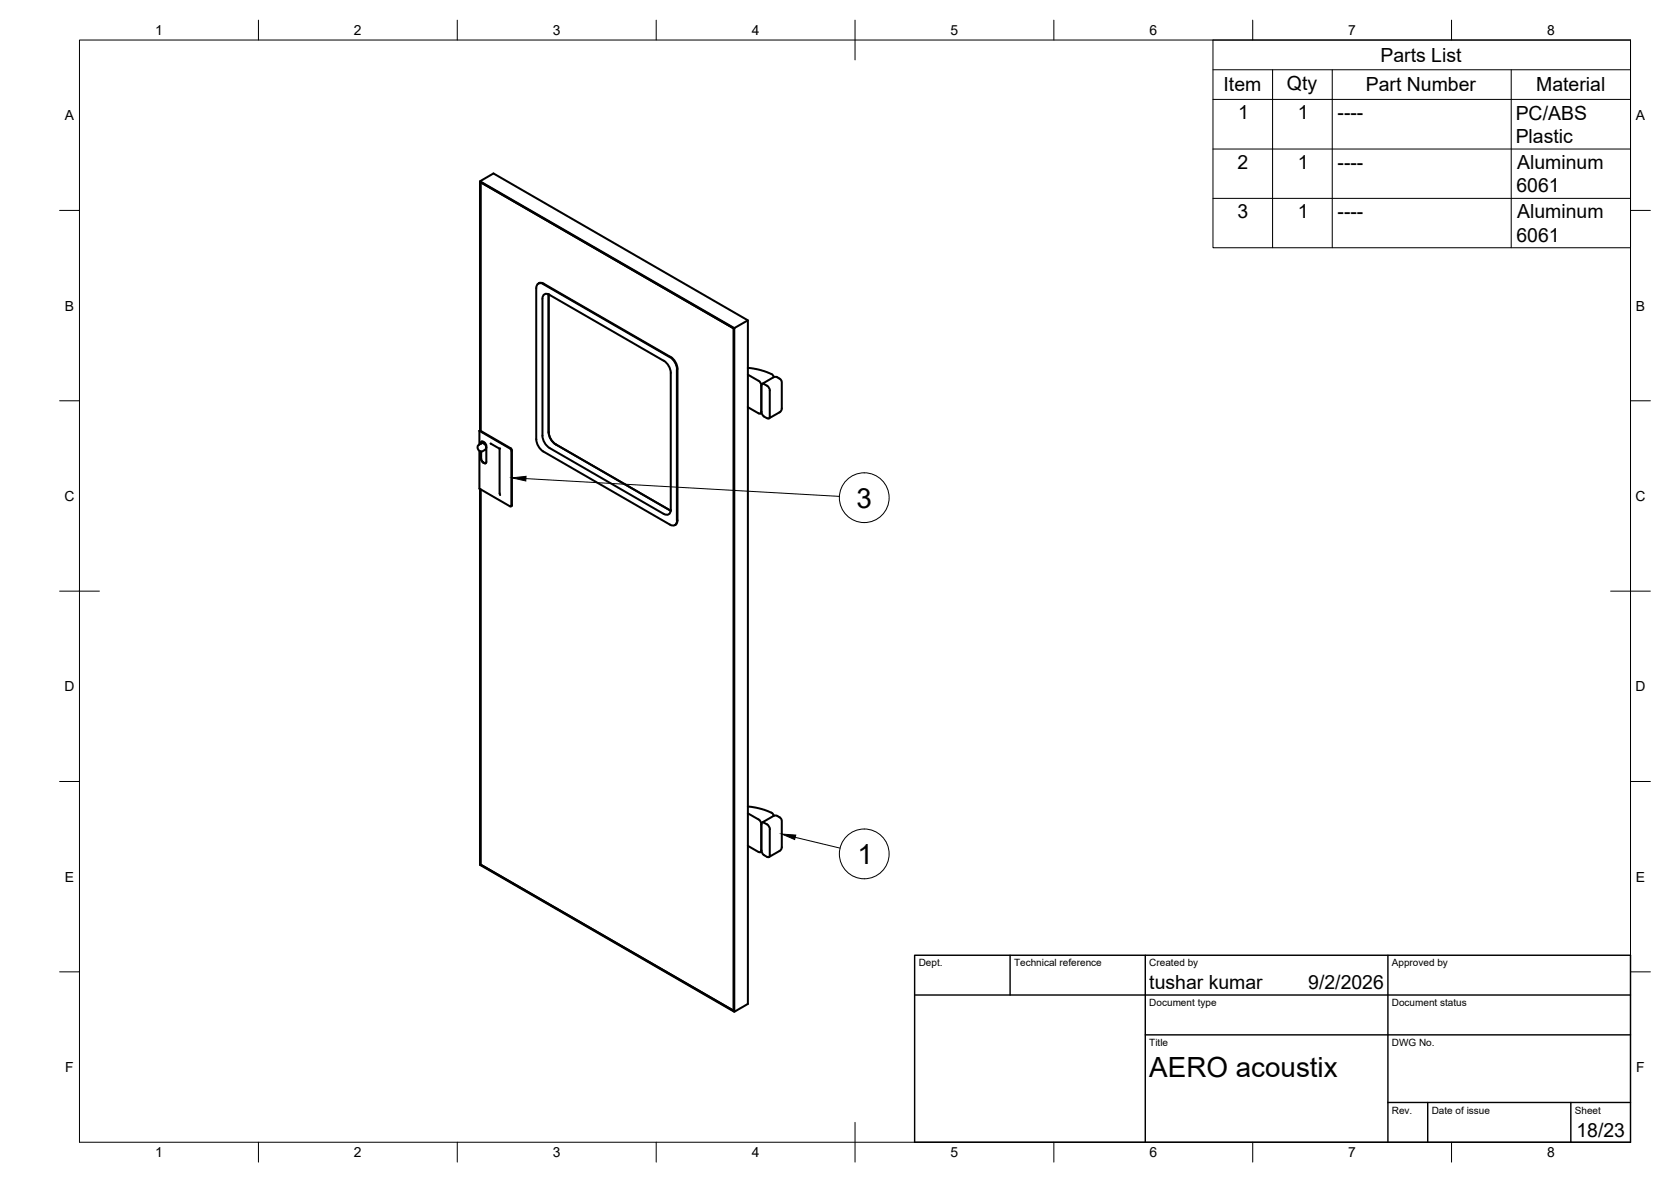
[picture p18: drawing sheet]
<svg xmlns="http://www.w3.org/2000/svg" width="420mm" height="297mm" viewBox="0 0 420 297" stroke-linecap="round" stroke-linejoin="round" font-family="sans-serif">
<defs><g id="words">
<g font-size="7">
<text x="215.4" y="127.6">3</text>
<text x="215.6" y="217.1">1</text>
<text x="289" y="270.6">AERO acoustix</text>
</g>
<g font-size="4.9">
<text x="347.1" y="15.5">Parts List</text>
<text x="307.7" y="23">Item</text>
<text x="323.6" y="22.5">Qty</text>
<text x="343.4" y="23">Part Number</text>
<text x="386.3" y="23">Material</text>
<text x="311.3" y="29.9">1</text>
<text x="326.3" y="29.9">1</text>
<text x="336.3" y="30">----</text>
<text x="381.1" y="30">PC/ABS</text>
<text x="381.1" y="35.9">Plastic</text>
<text x="311.2" y="42.4">2</text>
<text x="326.3" y="42.4">1</text>
<text x="336.3" y="42.4">----</text>
<text x="381.5" y="42.4">Aluminum</text>
<text x="381.3" y="48.3">6061</text>
<text x="311.1" y="54.8">3</text>
<text x="326.3" y="54.8">1</text>
<text x="336.3" y="54.8">----</text>
<text x="381.5" y="54.8">Aluminum</text>
<text x="381.3" y="60.7">6061</text>
<text x="289" y="248.5">tushar kumar</text>
<text x="329" y="248.5">9/2/2026</text>
<text x="396.4" y="285.7">18/23</text>
</g>
<g font-size="3.5">
<text x="39" y="8.8">1</text>
<text x="89" y="8.8">2</text>
<text x="139" y="8.8">3</text>
<text x="189" y="8.8">4</text>
<text x="239" y="8.8">5</text>
<text x="289" y="8.8">6</text>
<text x="339" y="8.8">7</text>
<text x="389" y="8.8">8</text>
<text x="16.3" y="30.2">A</text>
<text x="411.3" y="30.2">A</text>
<text x="16.3" y="78">B</text>
<text x="411.3" y="78">B</text>
<text x="16.2" y="125.9">C</text>
<text x="411.2" y="125.9">C</text>
<text x="16.2" y="173.7">D</text>
<text x="411.2" y="173.7">D</text>
<text x="16.3" y="221.6">E</text>
<text x="411.3" y="221.6">E</text>
<text x="16.4" y="269.4">F</text>
<text x="411.4" y="269.4">F</text>
<text x="39" y="290.8">1</text>
<text x="89" y="290.8">2</text>
<text x="139" y="290.8">3</text>
<text x="189" y="290.8">4</text>
<text x="239" y="290.8">5</text>
<text x="289" y="290.8">6</text>
<text x="339" y="290.8">7</text>
<text x="389" y="290.8">8</text>
</g>
<g font-size="2.5">
<text x="231" y="242.9">Dept.</text>
<text x="255" y="242.9">Technical reference</text>
<text x="289" y="242.9">Created by</text>
<text x="350" y="242.9">Approved by</text>
<text x="289" y="252.8">Document type</text>
<text x="350" y="252.8">Document status</text>
<text x="289" y="262.9">Title</text>
<text x="350" y="262.9">DWG No.</text>
<text x="350" y="279.9">Rev.</text>
<text x="360" y="279.9">Date of issue</text>
<text x="396" y="279.9">Sheet</text>
</g>
</g></defs>
<!-- layer: Visible -->
<g fill="none" stroke="#000" stroke-width=".51">
<path d="M120.7 45.6l3.4-2 63.9 36.9v171.8l-3.4 2v-171.8l3.4-2M120.8 45.8v62.5v-62.5l63.7 36.7v171.5l-63.7-36.7v-94.3v94.3l63.7 36.7v-171.5zM135.5 71.2l-.1 .1M135.5 71.2l.6-.1 .6 .2M136.6 71.4a1.1 1.1 0 0 0-1.2-.1 1.1 1.1 0 0 0-.6 1.1v38a3.9 3.9 0 0 0 1.8 3.1l31.8 18.3a1.08 1.08 0 0 0 1.3 .2 1.08 1.08 0 0 0 .5-1.2v-38a3.8 3.8 0 0 0-1.7-3.1l-31.9-18.3M136.7 71.3l31.9 18.4M137.9 74.2v34.4M138 74v.2M138.2 74.1a1.08 1.08 0 0 0-1.3-.2 1.08 1.08 0 0 0-.5 1.2v34.4a4 4 0 0 0 1.8 3.1l28.7 16.5a1.07 1.07 0 0 0 1.2 .2 1.07 1.07 0 0 0 .6-1.2v-34.4a3.9 3.9 0 0 0-1.8-3.1l-28.7-16.5M168.6 89.7a3.9 3.9 0 0 1 1.8 3l-.1 38-.1 .7-.5 .6M184.6 82.5l-63.9-36.9v62.6M188 94.2l3 1.7 .5 1"/>
<path d="M188 92.4l3 .5 3 1.1M192.1 96.5a1.89 1.89 0 0 1 1.5 1.7M192.1 96.5h-.5l-.2 .4v6.6l.2 .7 .5 .5M193.5 98.2v6.5M194 94l.4 .3 .1 .5M194.5 94.8l-2.9 1.7M194.5 94.8l.5-.1 .5 .1M195.5 94.8l.8 .6 .3 .6v6.9l-.6 .7-2.7 1.5M120.5 108.3l7.7 4.4 .3 .4 .1 13.9-.2 .3-7.9-4.5v-9.5M120.5 108.3v3.4M120.7 108.2l7.7 4.4 .3 .6M120.7 108.2l-.2 .1"/>
<path d="M121 113.5v2l.5 .7 .7 .2M121.1 110.9l-.1 .5M121.6 111.4l-.4-.1-1 .6-.1 .9 .5 .5 .5 .2 1-.5 .1-.4a1.06 1.06 0 0 0-.5-1.2M121.6 111.4h.1M121.8 111.2l-.6-.3-.3 .6M121.8 111.2l.3 .4 .2 .5-.1 4.3a1.08 1.08 0 0 1-1.3-1.1v-1.8M123.3 111.4l2.3 1.4 .2 11.6M125.8 112.7l-.2 .1M128.7 113.2v13.7l-.2 .4M138 108.6a3.9 3.9 0 0 0 1.7 3.1l29 16.6M188 102.3l3 1.7 .4-.3 .1-.3M191.5 103.8l-.3 .1"/>
<path d="M193.6 104.7l-.1 .3-.4 .2-1-.5M120.7 122.9v94.4l63.9 37M188 204.4l3 1.8 .5 1M188 212.6l3 1.6 .4-.2 .1-.3M188 202.7l3.5 .6 2.5 .9M191.4 213.7l.2 .7 .5 .5M191.4 207.2v6.5M191.5 214l-.3 .2M192.1 206.8a1.82 1.82 0 0 1 1.4 1.6l.1 6.5-.2 .5-.5-.1M192.1 214.9l.7 .4M192.1 206.7h-.5l-.2 .4M194 204.2l.4 .3 .1 .5"/>
<path d="M194.5 205.1l-2.9 1.6M194.5 205.1l.5-.2 .5 .2 .7 .4 .4 .6v6.9l-.4 .7-2.9 1.7"/>
</g>
<!-- layer: BORDER -->
<g fill="none" stroke="#000" stroke-width=".25">
<path d="M20 10.1h390v276.9h-390zM65 5.1v5M115 5.1v5M165 5.1v5M215 5.1v10M265 5.1v5M315 5.1v5M365 5.1v5M15 52.9h5M410 52.9h5M15 100.7h5M410 100.7h5"/>
<path d="M15 148.6h10M405 148.6h10M15 196.4h5M410 196.4h5M15 244.2h5M410 244.2h5M65 287v5M115 287v5M165 287v5M215 282.1v9.9M265 287v5M315 287v5"/>
<path d="M365 287v5"/>
</g>
<!-- layer: TITLEBLOCK -->
<path d="M230 240.1h180v46.9h-180zM230 250h180M254 240.1v9.9M288 240.1v46.9M349 240.1v46.9M288 260.1h122M349 277.1h61M359 277.1v9.9M395 277.1v9.9" fill="none" stroke="#000" stroke-width=".36"/>
<!-- layer: Parts Lists -->
<path d="M305 10.1h105v52.2h-105zM305 17.5h105M320 17.5v44.8M335 17.5v44.8M380 17.5v44.8M305 25h105M305 37.5h105M305 49.9h105" fill="none" stroke="#000" stroke-width=".25"/>
<!-- layer: Balloons -->
<g fill="none" stroke="#000" stroke-width=".25">
<circle cx="217.3" cy="125.1" r="6.3"/>
<circle cx="217.3" cy="214.6" r="6.3"/>
</g>
<!-- layer: 0 -->
<path d="M128.7 120.1l3.6-.4-.1 1.2zM196.6 209.6l3.5 .3-.3 1.1z" fill="#000" stroke="#000" stroke-width=".25"/>
<path d="M132.2 120.3l78.9 4.4M200 210.4l11.2 2.7" fill="none" stroke="#000" stroke-width=".25"/>
<use href="#words"/>
</svg>
